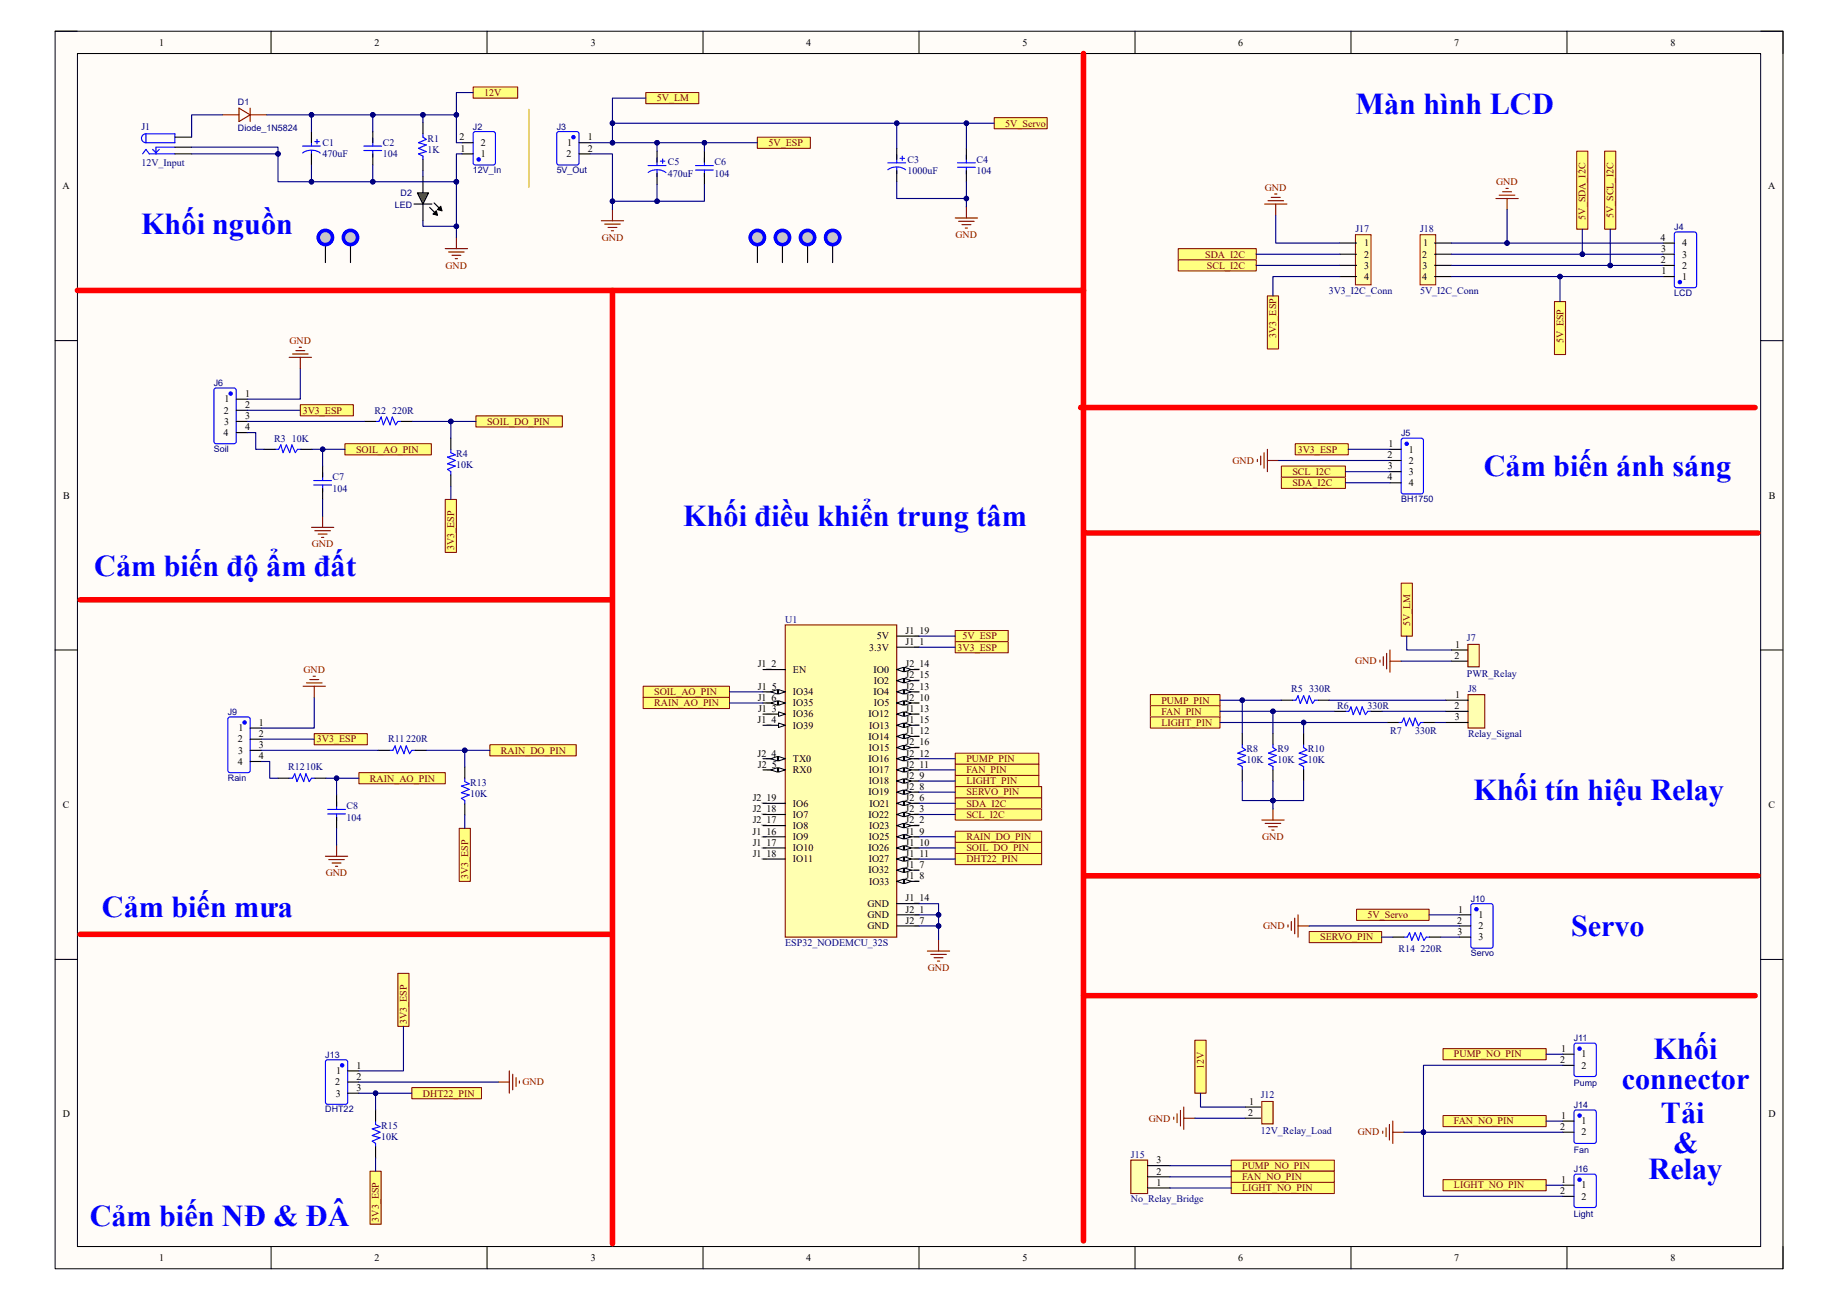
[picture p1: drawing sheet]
<svg xmlns="http://www.w3.org/2000/svg" width="420mm" height="297mm" viewBox="0 0 420 297" stroke-linecap="round" stroke-linejoin="round" font-family="sans-serif">
<defs><g id="words">
<g font-size="6.9" fill="#00f">
<text x="309.8" y="26">Màn hình LCD</text>
<text x="32.3" y="53.4">Khối nguồn</text>
<text x="339" y="108.8">Cảm biến ánh sáng</text>
<text x="156.1" y="120.3">Khối điều khiển trung tâm</text>
<text x="21.5" y="131.7">Cảm biến độ ẩm đất</text>
<text x="336.7" y="182.7">Khối tín hiệu Relay</text>
<text x="23.3" y="209.4">Cảm biến mưa</text>
<text x="359" y="213.9">Servo</text>
<text x="377.9" y="241.9">Khối</text>
<text x="370.6" y="248.9">connector</text>
<text x="379.5" y="256.5">Tải</text>
<text x="382.4" y="263.5">&amp;</text>
<text x="376.7" y="269.3">Relay</text>
<text x="20.5" y="280.1">Cảm biến NĐ &amp; ĐÂ</text>
</g>
<g font-size="2.3">
<text x="36.4" y="10.5">1</text>
<text x="85.6" y="10.5">2</text>
<text x="135" y="10.5">3</text>
<text x="184.2" y="10.5">4</text>
<text x="233.7" y="10.5">5</text>
<text x="283" y="10.5">6</text>
<text x="332.3" y="10.5">7</text>
<text x="381.7" y="10.5">8</text>
<text x="105" y="32.1">2</text>
<text x="105.2" y="34.6">1</text>
<text x="109.9" y="35.9">1</text>
<text x="109.9" y="33.4">2</text>
<text x="129.5" y="35.9">2</text>
<text x="129.6" y="33.4">1</text>
<text x="134.3" y="32.1">1</text>
<text x="134.3" y="34.6">2</text>
<text x="14.3" y="43.2">A</text>
<text x="404" y="43.2">A</text>
<text x="311.7" y="56.3">1</text>
<text x="311.7" y="58.8">2</text>
<text x="325" y="58.8">2</text>
<text x="325.2" y="56.3">1</text>
<text x="379.4" y="55">4</text>
<text x="379.6" y="57.6">3</text>
<text x="384.3" y="58.8">3</text>
<text x="384.3" y="56.3">4</text>
<text x="311.7" y="61.4">3</text>
<text x="311.7" y="63.9">4</text>
<text x="325" y="63.9">4</text>
<text x="325" y="61.4">3</text>
<text x="379.5" y="60.1">2</text>
<text x="379.6" y="62.7">1</text>
<text x="384.3" y="63.9">1</text>
<text x="384.3" y="61.4">2</text>
<text x="51.1" y="94.5">2</text>
<text x="51.3" y="91.9">1</text>
<text x="56" y="90.7">1</text>
<text x="56" y="93.2">2</text>
<text x="56" y="95.8">3</text>
<text x="51.1" y="99.6">4</text>
<text x="51.2" y="97">3</text>
<text x="56" y="98.3">4</text>
<text x="317.1" y="104.7">2</text>
<text x="317.2" y="107.2">3</text>
<text x="317.2" y="102.2">1</text>
<text x="321.9" y="103.4">1</text>
<text x="321.9" y="106">2</text>
<text x="14.4" y="113.9">B</text>
<text x="317" y="109.8">4</text>
<text x="321.9" y="108.5">3</text>
<text x="321.9" y="111">4</text>
<text x="404.2" y="113.9">B</text>
<text x="198.6" y="148.6">3.3V</text>
<text x="200.3" y="146.1">5V</text>
<text x="206.9" y="144.8">J1_19</text>
<text x="206.9" y="147.4">J1_1</text>
<text x="332.5" y="148">1</text>
<text x="173.1" y="152.4">J1_2</text>
<text x="181.2" y="153.7">EN</text>
<text x="199.6" y="153.7">IO0</text>
<text x="206.9" y="152.4">J2_14</text>
<text x="206.9" y="155">J2_15</text>
<text x="332.4" y="150.5">2</text>
<text x="173.1" y="160.1">J1_6</text>
<text x="173.2" y="157.6">J1_5</text>
<text x="181.2" y="158.8">IO34</text>
<text x="181.2" y="161.4">IO35</text>
<text x="199.6" y="158.8">IO4</text>
<text x="199.6" y="156.3">IO2</text>
<text x="199.7" y="161.4">IO5</text>
<text x="206.9" y="157.6">J2_13</text>
<text x="206.9" y="160.1">J2_10</text>
<text x="332.5" y="159.5">1</text>
<text x="54.5" y="167.1">1</text>
<text x="59.2" y="165.8">1</text>
<text x="173.1" y="165.2">J1_4</text>
<text x="173.2" y="162.6">J1_3</text>
<text x="181.2" y="163.9">IO36</text>
<text x="181.2" y="166.5">IO39</text>
<text x="198.5" y="163.9">IO12</text>
<text x="198.6" y="166.5">IO13</text>
<text x="206.9" y="162.6">J1_13</text>
<text x="206.9" y="165.2">J1_15</text>
<text x="206.9" y="167.7">J1_12</text>
<text x="332.4" y="162">2</text>
<text x="332.4" y="164.5">3</text>
<text x="54.3" y="169.6">2</text>
<text x="54.4" y="172.2">3</text>
<text x="59.2" y="168.4">2</text>
<text x="59.2" y="170.9">3</text>
<text x="59.2" y="173.5">4</text>
<text x="173.1" y="172.8">J2_4</text>
<text x="198.5" y="169">IO14</text>
<text x="198.5" y="171.5">IO15</text>
<text x="206.9" y="170.3">J2_16</text>
<text x="206.9" y="172.8">J2_12</text>
<text x="54.3" y="174.8">4</text>
<text x="173.2" y="175.4">J2_5</text>
<text x="181.2" y="174.1">TX0</text>
<text x="181.2" y="176.7">RX0</text>
<text x="198.5" y="174.1">IO16</text>
<text x="198.5" y="176.7">IO17</text>
<text x="198.5" y="179.2">IO18</text>
<text x="206.9" y="175.4">J2_11</text>
<text x="206.9" y="177.9">J2_9</text>
<text x="14.4" y="184.6">C</text>
<text x="172" y="183">J2_19</text>
<text x="172" y="185.5">J2_18</text>
<text x="181.2" y="184.3">IO6</text>
<text x="198.5" y="181.7">IO19</text>
<text x="198.7" y="184.3">IO21</text>
<text x="206.9" y="180.5">J2_8</text>
<text x="206.9" y="183">J2_6</text>
<text x="206.9" y="185.5">J2_3</text>
<text x="404.1" y="184.6">C</text>
<text x="172" y="190.7">J1_16</text>
<text x="172" y="188.1">J2_17</text>
<text x="181.2" y="186.8">IO7</text>
<text x="181.2" y="189.4">IO8</text>
<text x="181.2" y="191.9">IO9</text>
<text x="198.5" y="186.8">IO22</text>
<text x="198.5" y="191.9">IO25</text>
<text x="198.6" y="189.4">IO23</text>
<text x="206.9" y="188.1">J2_2</text>
<text x="206.9" y="190.7">J1_9</text>
<text x="172" y="193.2">J1_17</text>
<text x="172" y="195.7">J1_18</text>
<text x="181.2" y="194.5">IO10</text>
<text x="181.2" y="197">IO11</text>
<text x="198.5" y="194.5">IO26</text>
<text x="198.5" y="197">IO27</text>
<text x="206.9" y="193.2">J1_10</text>
<text x="206.9" y="195.7">J1_11</text>
<text x="198.5" y="199.6">IO32</text>
<text x="198.6" y="202.1">IO33</text>
<text x="206.9" y="198.3">J1_7</text>
<text x="206.9" y="200.8">J1_8</text>
<text x="198.2" y="207.2">GND</text>
<text x="198.2" y="209.8">GND</text>
<text x="206.9" y="206">J1_14</text>
<text x="206.9" y="208.5">J2_1</text>
<text x="333.2" y="208.5">1</text>
<text x="337.9" y="209.8">1</text>
<text x="198.2" y="212.3">GND</text>
<text x="206.9" y="211">J2_7</text>
<text x="333" y="211">2</text>
<text x="333.1" y="213.6">3</text>
<text x="337.9" y="212.3">2</text>
<text x="337.9" y="214.8">3</text>
<text x="76.8" y="245.4">1</text>
<text x="81.5" y="244.1">1</text>
<text x="356.5" y="242.9">2</text>
<text x="356.7" y="240.3">1</text>
<text x="361.4" y="241.6">1</text>
<text x="361.4" y="244.1">2</text>
<text x="76.6" y="248">2</text>
<text x="76.7" y="250.5">3</text>
<text x="81.5" y="246.7">2</text>
<text x="81.5" y="249.3">3</text>
<text x="14.4" y="255.3">D</text>
<text x="285.2" y="255">2</text>
<text x="285.4" y="252.4">1</text>
<text x="356.7" y="255.6">1</text>
<text x="361.4" y="256.9">1</text>
<text x="404.1" y="255.3">D</text>
<text x="356.5" y="258.1">2</text>
<text x="361.4" y="259.4">2</text>
<text x="264.2" y="268.4">2</text>
<text x="264.2" y="265.8">3</text>
<text x="264.2" y="270.9">1</text>
<text x="356.5" y="272.8">2</text>
<text x="356.7" y="270.3">1</text>
<text x="361.4" y="271.5">1</text>
<text x="361.4" y="274.1">2</text>
<text x="36.4" y="288.1">1</text>
<text x="85.6" y="288.1">2</text>
<text x="135" y="288.1">3</text>
<text x="184.2" y="288.1">4</text>
<text x="233.7" y="288.1">5</text>
<text x="283" y="288.1">6</text>
<text x="332.3" y="288.1">7</text>
<text x="381.7" y="288.1">8</text>
</g>
<g font-size="2.3" fill="#800000">
<text x="110.7" y="21.9">12V</text>
<text x="150.1" y="23.2">5V_LM</text>
<text x="229.7" y="28.9">5V_Servo</text>
<text x="175.6" y="33.4">5V_ESP</text>
<text x="289.1" y="43.6">GND</text>
<text x="341.9" y="42.3">GND</text>
<text x="362.3" y="50.2" transform="rotate(-90 362.3 50.2)">5V_SDA_I2C</text>
<text x="368.7" y="49.8" transform="rotate(-90 368.7 49.8)">5V_SCL_I2C</text>
<text x="137.5" y="55">GND</text>
<text x="218.4" y="54.4">GND</text>
<text x="275.4" y="58.8">SDA_I2C</text>
<text x="101.8" y="61.4">GND</text>
<text x="275.8" y="61.4">SCL_I2C</text>
<text x="291.6" y="77.2" transform="rotate(-90 291.6 77.2)">3V3_ESP</text>
<text x="66.2" y="78.6">GND</text>
<text x="357.2" y="78.4" transform="rotate(-90 357.2 78.4)">5V_ESP</text>
<text x="69.2" y="94.5">3V3_ESP</text>
<text x="111.3" y="97">SOIL_DO_PIN</text>
<text x="81.4" y="103.4">SOIL_AO_PIN</text>
<text x="281.6" y="106">GND</text>
<text x="296.5" y="103.4">3V3_ESP</text>
<text x="295.3" y="111">SDA_I2C</text>
<text x="295.3" y="108.5">SCL_I2C</text>
<text x="71.2" y="125.1">GND</text>
<text x="103.8" y="125.6" transform="rotate(-90 103.8 125.6)">3V3_ESP</text>
<text x="322.2" y="143.1" transform="rotate(-90 322.2 143.1)">5V_LM</text>
<text x="218.8" y="148.6">3V3_ESP</text>
<text x="220" y="146.1">5V_ESP</text>
<text x="69.3" y="153.7">GND</text>
<text x="309.7" y="151.8">GND</text>
<text x="149.5" y="158.8">SOIL_AO_PIN</text>
<text x="149.5" y="161.4">RAIN_AO_PIN</text>
<text x="265.4" y="160.7">PUMP_PIN</text>
<text x="265.4" y="163.3">FAN_PIN</text>
<text x="265.4" y="165.8">LIGHT_PIN</text>
<text x="72.4" y="169.6">3V3_ESP</text>
<text x="114.5" y="172.2">RAIN_DO_PIN</text>
<text x="84.5" y="178.6">RAIN_AO_PIN</text>
<text x="220.8" y="174.1">PUMP_PIN</text>
<text x="220.8" y="176.7">FAN_PIN</text>
<text x="220.8" y="179.2">LIGHT_PIN</text>
<text x="220.8" y="184.3">SDA_I2C</text>
<text x="220.8" y="181.7">SERVO_PIN</text>
<text x="220.8" y="191.9">RAIN_DO_PIN</text>
<text x="220.8" y="186.8">SCL_I2C</text>
<text x="288.4" y="191.9">GND</text>
<text x="220.8" y="197">DHT22_PIN</text>
<text x="220.8" y="194.5">SOIL_DO_PIN</text>
<text x="74.4" y="200.2">GND</text>
<text x="107" y="200.8" transform="rotate(-90 107 200.8)">3V3_ESP</text>
<text x="312.5" y="209.8">5V_Servo</text>
<text x="288.6" y="212.3">GND</text>
<text x="301.7" y="214.8">SERVO_PIN</text>
<text x="212" y="221.9">GND</text>
<text x="93" y="233.9" transform="rotate(-90 93 233.9)">3V3_ESP</text>
<text x="275.1" y="244.1" transform="rotate(-90 275.1 244.1)">12V</text>
<text x="332.2" y="241.6">PUMP_NO_PIN</text>
<text x="96.6" y="250.5">DHT22_PIN</text>
<text x="119.4" y="248">GND</text>
<text x="262.5" y="256.2">GND</text>
<text x="332.2" y="256.9">FAN_NO_PIN</text>
<text x="310.3" y="259.4">GND</text>
<text x="283.8" y="267.1">PUMP_NO_PIN</text>
<text x="283.8" y="269.6">FAN_NO_PIN</text>
<text x="283.8" y="272.2">LIGHT_NO_PIN</text>
<text x="332.2" y="271.5">LIGHT_NO_PIN</text>
<text x="86.6" y="279.1" transform="rotate(-90 86.6 279.1)">3V3_ESP</text>
</g>
<g font-size="2.3" fill="#000080">
<text x="32.3" y="29.8">J1</text>
<text x="73.7" y="33.4">C1</text>
<text x="73.7" y="35.9">470uF</text>
<text x="87.5" y="33.4">C2</text>
<text x="87.5" y="35.9">104</text>
<text x="97.7" y="32.3">R1</text>
<text x="97.7" y="34.9">1K</text>
<text x="32.3" y="37.9">12V_Input</text>
<text x="152.6" y="37.8">C5</text>
<text x="152.6" y="40.4">470uF</text>
<text x="163.2" y="37.8">C6</text>
<text x="163.2" y="40.4">104</text>
<text x="207.4" y="37.2">C3</text>
<text x="207.4" y="39.8">1000uF</text>
<text x="223.1" y="37.2">C4</text>
<text x="223.1" y="39.8">104</text>
<text x="309.7" y="53.1">J17</text>
<text x="324.5" y="53.1">J18</text>
<text x="303.6" y="67.1">3V3_I2C_Conn</text>
<text x="324.5" y="67.1">5V_I2C_Conn</text>
<text x="85.6" y="94.5">R2 220R</text>
<text x="62.6" y="100.9">R3 10K</text>
<text x="104.3" y="104.4">R4</text>
<text x="104.3" y="107">10K</text>
<text x="76" y="109.8">C7</text>
<text x="76" y="112.3">104</text>
<text x="179.4" y="142.2">U1</text>
<text x="335.2" y="146.5">J7</text>
<text x="335.2" y="154.6">PWR_Relay</text>
<text x="295.1" y="158.2">R5 330R</text>
<text x="335.4" y="158.2">J8</text>
<text x="305.5" y="162">R6</text>
<text x="312.5" y="162">330R</text>
<text x="317.6" y="167.7">R7</text>
<text x="323.3" y="167.7">330R</text>
<text x="88.7" y="169.6">R11220R</text>
<text x="284.9" y="171.8">R8</text>
<text x="291.9" y="171.8">R9</text>
<text x="298.9" y="171.8">R10</text>
<text x="335.4" y="168.4">Relay_Signal</text>
<text x="65.8" y="176">R1210K</text>
<text x="107.4" y="179.6">R13</text>
<text x="284.9" y="174.4">10K</text>
<text x="291.9" y="174.4">10K</text>
<text x="298.9" y="174.4">10K</text>
<text x="79.2" y="184.9">C8</text>
<text x="107.4" y="182.1">10K</text>
<text x="79.2" y="187.5">104</text>
<text x="179.4" y="216.1">ESP32_NODEMCU_32S</text>
<text x="319.5" y="217.4">R14 220R</text>
<text x="288.1" y="250.9">J12</text>
<text x="87.1" y="257.9">R15</text>
<text x="87.1" y="260.4">10K</text>
<text x="288.1" y="259">12V_Relay_Load</text>
<text x="258.4" y="264.5">J15</text>
<text x="258.4" y="274.7">No_Relay_Bridge</text>
</g>
<g font-size="2" fill="#000080">
<text x="54.4" y="24">D1</text>
<text x="54.4" y="29.8">Diode_1N5824</text>
<text x="108.1" y="29.6">J2</text>
<text x="127.2" y="29.6">J3</text>
<text x="108.1" y="39.5">12V_In</text>
<text x="127.2" y="39.5">5V_Out</text>
<text x="90.3" y="47.5">LED</text>
<text x="91.5" y="44.9">D2</text>
<text x="382.6" y="52.5">J4</text>
<text x="382.6" y="67.6">LCD</text>
<text x="48.9" y="88.2">J6</text>
<text x="320.2" y="99.7">J5</text>
<text x="48.9" y="103.2">Soil</text>
<text x="320.2" y="114.7">BH1750</text>
<text x="52.1" y="163.3">J9</text>
<text x="52.1" y="178.4">Rain</text>
<text x="336.1" y="206">J10</text>
<text x="336.1" y="218.5">Servo</text>
<text x="359.6" y="237.8">J11</text>
<text x="74.3" y="241.7">J13</text>
<text x="359.6" y="248">Pump</text>
<text x="74.3" y="254.1">DHT22</text>
<text x="359.6" y="253.1">J14</text>
<text x="359.6" y="263.3">Fan</text>
<text x="359.6" y="267.8">J16</text>
<text x="359.6" y="278">Light</text>
</g>
</g></defs>
<path d="M12.6 7.1h394.8v282.8h-394.8z" fill-rule="evenodd" fill="#fffcf8"/>
<path d="M12.6 7.1h394.8v282.8h-394.8z" fill="none" stroke="#000" stroke-width=".23"/>
<path d="M17.7 12.2h384.6v272.6h-384.6z" fill-rule="evenodd" fill="#fffcf8"/>
<g fill="none" stroke="#000" stroke-width=".23">
<path d="M12.6 7.1h5.1M17.7 12.2h384.6v272.6h-384.6zM61.9 7.1v5.1M111.3 7.1v5.1M160.6 7.1v5.1M210 7.1v5.1M259.4 7.1v5.1M308.7 7.1v5.1M358.1 7.1v5.1M402.3 7.1h5.1v5.1M12.6 77.8h5.1M402.3 77.8h5.1"/>
<path d="M12.6 148.5h5.1M402.3 148.5h5.1M12.6 219.2h5.1M402.3 219.2h5.1M61.9 284.8v5.1M111.3 284.8v5.1M160.6 284.8v5.1M210 284.8v5.1M259.4 284.8v5.1M308.7 284.8v5.1M358.1 284.8v5.1M407.4 284.8v5.1"/>
</g>
<path d="M179.4 142.8h25.5v71.3h-25.5z" fill-rule="evenodd" fill="#ffffb0"/>
<path d="M179.4 142.8h25.5v71.3h-25.5z" fill="none" stroke="#800000" stroke-width=".25"/>
<path d="M174.3 153h5.1M174.3 158.1h5.1" fill="none" stroke="#000" stroke-width=".25"/>
<path d="M177.9 157.6l1.5 .5-1.5 .5z" fill="#f8fcff"/>
<path d="M177.9 157.6l1.5 .5-1.5 .5z" fill="none" stroke="#000" stroke-width=".23"/>
<path d="M176.1 158.1l1.6-.5v1z" fill="#f8fcff"/>
<path d="M176.1 158.1l1.6-.5v1z" fill="none" stroke="#000" stroke-width=".23"/>
<path d="M174.3 160.6h5.1" fill="none" stroke="#000" stroke-width=".25"/>
<path d="M177.9 160.1l1.5 .5-1.5 .5z" fill="#f8fcff"/>
<path d="M177.9 160.1l1.5 .5-1.5 .5z" fill="none" stroke="#000" stroke-width=".23"/>
<path d="M176.1 160.6l1.6-.5v1z" fill="#f8fcff"/>
<path d="M176.1 160.6l1.6-.5v1z" fill="none" stroke="#000" stroke-width=".23"/>
<path d="M174.3 163.2h5.1" fill="none" stroke="#000" stroke-width=".25"/>
<path d="M177.9 162.6l1.5 .6-1.5 .5z" fill="#f8fcff"/>
<path d="M177.9 162.6l1.5 .6-1.5 .5z" fill="none" stroke="#000" stroke-width=".23"/>
<path d="M174.3 165.7h5.1" fill="none" stroke="#000" stroke-width=".25"/>
<path d="M177.9 165.2l1.5 .5-1.5 .5z" fill="#f8fcff"/>
<path d="M177.9 165.2l1.5 .5-1.5 .5z" fill="none" stroke="#000" stroke-width=".23"/>
<path d="M174.3 173.3h5.1" fill="none" stroke="#000" stroke-width=".25"/>
<path d="M177.9 172.8l1.5 .5-1.5 .6z" fill="#f8fcff"/>
<path d="M177.9 172.8l1.5 .5-1.5 .6z" fill="none" stroke="#000" stroke-width=".23"/>
<path d="M176.1 173.3l1.6-.5v1.1z" fill="#f8fcff"/>
<path d="M176.1 173.3l1.6-.5v1.1z" fill="none" stroke="#000" stroke-width=".23"/>
<path d="M174.3 175.9h5.1" fill="none" stroke="#000" stroke-width=".25"/>
<path d="M177.9 175.4l1.5 .5-1.5 .5z" fill="#f8fcff"/>
<path d="M177.9 175.4l1.5 .5-1.5 .5z" fill="none" stroke="#000" stroke-width=".23"/>
<path d="M176.1 175.9l1.6-.5v1z" fill="#f8fcff"/>
<path d="M176.1 175.9l1.6-.5v1z" fill="none" stroke="#000" stroke-width=".23"/>
<path d="M204.9 145.3h5.1M204.9 147.9h5.1M204.9 153h5.1M174.3 183.5h5.1M174.3 186.1h5.1M174.3 188.6h5.1M174.3 191.2h5.1M174.3 193.7h5.1M174.3 196.3h5.1" fill="none" stroke="#000" stroke-width=".25"/>
<path d="M204.9 153l1.5-.5v1z" fill="#f8fcff"/>
<path d="M204.9 153l1.5-.5v1z" fill="none" stroke="#000" stroke-width=".23"/>
<path d="M206.7 152.5l1.5 .5-1.5 .5z" fill="#f8fcff"/>
<path d="M206.7 152.5l1.5 .5-1.5 .5z" fill="none" stroke="#000" stroke-width=".23"/>
<path d="M204.9 155.5h5.1" fill="none" stroke="#000" stroke-width=".25"/>
<path d="M204.9 155.5l1.5-.5v1z" fill="#f8fcff"/>
<path d="M204.9 155.5l1.5-.5v1z" fill="none" stroke="#000" stroke-width=".23"/>
<path d="M206.7 155l1.5 .5-1.5 .5z" fill="#f8fcff"/>
<path d="M206.7 155l1.5 .5-1.5 .5z" fill="none" stroke="#000" stroke-width=".23"/>
<path d="M204.9 158.1h5.1" fill="none" stroke="#000" stroke-width=".25"/>
<path d="M204.9 158.1l1.5-.5v1z" fill="#f8fcff"/>
<path d="M204.9 158.1l1.5-.5v1z" fill="none" stroke="#000" stroke-width=".23"/>
<path d="M206.7 157.6l1.5 .5-1.5 .5z" fill="#f8fcff"/>
<path d="M206.7 157.6l1.5 .5-1.5 .5z" fill="none" stroke="#000" stroke-width=".23"/>
<path d="M204.9 160.6h5.1" fill="none" stroke="#000" stroke-width=".25"/>
<path d="M204.9 160.6l1.5-.5v1z" fill="#f8fcff"/>
<path d="M204.9 160.6l1.5-.5v1z" fill="none" stroke="#000" stroke-width=".23"/>
<path d="M206.7 160.1l1.5 .5-1.5 .5z" fill="#f8fcff"/>
<path d="M206.7 160.1l1.5 .5-1.5 .5z" fill="none" stroke="#000" stroke-width=".23"/>
<path d="M204.9 163.2h5.1" fill="none" stroke="#000" stroke-width=".25"/>
<path d="M204.9 163.2l1.5-.6v1.1z" fill="#f8fcff"/>
<path d="M204.9 163.2l1.5-.6v1.1z" fill="none" stroke="#000" stroke-width=".23"/>
<path d="M206.7 162.6l1.5 .6-1.5 .5z" fill="#f8fcff"/>
<path d="M206.7 162.6l1.5 .6-1.5 .5z" fill="none" stroke="#000" stroke-width=".23"/>
<path d="M204.9 165.7h5.1" fill="none" stroke="#000" stroke-width=".25"/>
<path d="M204.9 165.7l1.5-.5v1z" fill="#f8fcff"/>
<path d="M204.9 165.7l1.5-.5v1z" fill="none" stroke="#000" stroke-width=".23"/>
<path d="M206.7 165.2l1.5 .5-1.5 .5z" fill="#f8fcff"/>
<path d="M206.7 165.2l1.5 .5-1.5 .5z" fill="none" stroke="#000" stroke-width=".23"/>
<path d="M204.9 168.3h5.1" fill="none" stroke="#000" stroke-width=".25"/>
<path d="M204.9 168.3l1.5-.6v1.1z" fill="#f8fcff"/>
<path d="M204.9 168.3l1.5-.6v1.1z" fill="none" stroke="#000" stroke-width=".23"/>
<path d="M206.7 167.7l1.5 .6-1.5 .5z" fill="#f8fcff"/>
<path d="M206.7 167.7l1.5 .6-1.5 .5z" fill="none" stroke="#000" stroke-width=".23"/>
<path d="M204.9 170.8h5.1" fill="none" stroke="#000" stroke-width=".25"/>
<path d="M204.9 170.8l1.5-.5v1z" fill="#f8fcff"/>
<path d="M204.9 170.8l1.5-.5v1z" fill="none" stroke="#000" stroke-width=".23"/>
<path d="M206.7 170.3l1.5 .5-1.5 .5z" fill="#f8fcff"/>
<path d="M206.7 170.3l1.5 .5-1.5 .5z" fill="none" stroke="#000" stroke-width=".23"/>
<path d="M204.9 173.3h5.1" fill="none" stroke="#000" stroke-width=".25"/>
<path d="M204.9 173.3l1.5-.5v1.1z" fill="#f8fcff"/>
<path d="M204.9 173.3l1.5-.5v1.1z" fill="none" stroke="#000" stroke-width=".23"/>
<path d="M206.7 172.8l1.5 .5-1.5 .6z" fill="#f8fcff"/>
<path d="M206.7 172.8l1.5 .5-1.5 .6z" fill="none" stroke="#000" stroke-width=".23"/>
<path d="M204.9 175.9h5.1" fill="none" stroke="#000" stroke-width=".25"/>
<path d="M204.9 175.9l1.5-.5v1z" fill="#f8fcff"/>
<path d="M204.9 175.9l1.5-.5v1z" fill="none" stroke="#000" stroke-width=".23"/>
<path d="M206.7 175.4l1.5 .5-1.5 .5z" fill="#f8fcff"/>
<path d="M206.7 175.4l1.5 .5-1.5 .5z" fill="none" stroke="#000" stroke-width=".23"/>
<path d="M204.9 178.4h5.1" fill="none" stroke="#000" stroke-width=".25"/>
<path d="M204.9 178.4l1.5-.5v1.1z" fill="#f8fcff"/>
<path d="M204.9 178.4l1.5-.5v1.1z" fill="none" stroke="#000" stroke-width=".23"/>
<path d="M206.7 177.9l1.5 .5-1.5 .6z" fill="#f8fcff"/>
<path d="M206.7 177.9l1.5 .5-1.5 .6z" fill="none" stroke="#000" stroke-width=".23"/>
<path d="M204.9 181h5.1" fill="none" stroke="#000" stroke-width=".25"/>
<path d="M204.9 181l1.5-.5v1z" fill="#f8fcff"/>
<path d="M204.9 181l1.5-.5v1z" fill="none" stroke="#000" stroke-width=".23"/>
<path d="M206.7 180.5l1.5 .5-1.5 .5z" fill="#f8fcff"/>
<path d="M206.7 180.5l1.5 .5-1.5 .5z" fill="none" stroke="#000" stroke-width=".23"/>
<path d="M204.9 183.5h5.1" fill="none" stroke="#000" stroke-width=".25"/>
<path d="M204.9 183.5l1.5-.5v1z" fill="#f8fcff"/>
<path d="M204.9 183.5l1.5-.5v1z" fill="none" stroke="#000" stroke-width=".23"/>
<path d="M206.7 183l1.5 .5-1.5 .5z" fill="#f8fcff"/>
<path d="M206.7 183l1.5 .5-1.5 .5z" fill="none" stroke="#000" stroke-width=".23"/>
<path d="M204.9 186.1h5.1" fill="none" stroke="#000" stroke-width=".25"/>
<path d="M204.9 186.1l1.5-.5v1z" fill="#f8fcff"/>
<path d="M204.9 186.1l1.5-.5v1z" fill="none" stroke="#000" stroke-width=".23"/>
<path d="M206.7 185.6l1.5 .5-1.5 .5z" fill="#f8fcff"/>
<path d="M206.7 185.6l1.5 .5-1.5 .5z" fill="none" stroke="#000" stroke-width=".23"/>
<path d="M204.9 188.6h5.1" fill="none" stroke="#000" stroke-width=".25"/>
<path d="M204.9 188.6l1.5-.5v1z" fill="#f8fcff"/>
<path d="M204.9 188.6l1.5-.5v1z" fill="none" stroke="#000" stroke-width=".23"/>
<path d="M206.7 188.1l1.5 .5-1.5 .5z" fill="#f8fcff"/>
<path d="M206.7 188.1l1.5 .5-1.5 .5z" fill="none" stroke="#000" stroke-width=".23"/>
<path d="M204.9 191.2h5.1" fill="none" stroke="#000" stroke-width=".25"/>
<path d="M204.9 191.2l1.5-.5v1z" fill="#f8fcff"/>
<path d="M204.9 191.2l1.5-.5v1z" fill="none" stroke="#000" stroke-width=".23"/>
<path d="M206.7 190.7l1.5 .5-1.5 .5z" fill="#f8fcff"/>
<path d="M206.7 190.7l1.5 .5-1.5 .5z" fill="none" stroke="#000" stroke-width=".23"/>
<path d="M204.9 193.7h5.1" fill="none" stroke="#000" stroke-width=".25"/>
<path d="M204.9 193.7l1.5-.5v1z" fill="#f8fcff"/>
<path d="M204.9 193.7l1.5-.5v1z" fill="none" stroke="#000" stroke-width=".23"/>
<path d="M206.7 193.2l1.5 .5-1.5 .5z" fill="#f8fcff"/>
<path d="M206.7 193.2l1.5 .5-1.5 .5z" fill="none" stroke="#000" stroke-width=".23"/>
<path d="M204.9 196.3h5.1" fill="none" stroke="#000" stroke-width=".25"/>
<path d="M204.9 196.3l1.5-.5v1z" fill="#f8fcff"/>
<path d="M204.9 196.3l1.5-.5v1z" fill="none" stroke="#000" stroke-width=".23"/>
<path d="M206.7 195.8l1.5 .5-1.5 .5z" fill="#f8fcff"/>
<path d="M206.7 195.8l1.5 .5-1.5 .5z" fill="none" stroke="#000" stroke-width=".23"/>
<path d="M204.9 198.8h5.1" fill="none" stroke="#000" stroke-width=".25"/>
<path d="M204.9 198.8l1.5-.5v1z" fill="#f8fcff"/>
<path d="M204.9 198.8l1.5-.5v1z" fill="none" stroke="#000" stroke-width=".23"/>
<path d="M206.7 198.3l1.5 .5-1.5 .5z" fill="#f8fcff"/>
<path d="M206.7 198.3l1.5 .5-1.5 .5z" fill="none" stroke="#000" stroke-width=".23"/>
<path d="M204.9 201.4h5.1" fill="none" stroke="#000" stroke-width=".25"/>
<path d="M204.9 201.4l1.5-.5v1z" fill="#f8fcff"/>
<path d="M204.9 201.4l1.5-.5v1z" fill="none" stroke="#000" stroke-width=".23"/>
<path d="M206.7 200.9l1.5 .5-1.5 .5z" fill="#f8fcff"/>
<path d="M206.7 200.9l1.5 .5-1.5 .5z" fill="none" stroke="#000" stroke-width=".23"/>
<g fill="none" stroke="#000" stroke-width=".25">
<path d="M40 31.3h3.8M40 33.6h3.8M40 35.2h3.8M85.2 30.1v2.5M85.2 35.2v2.5M94.6 46.6h4.1M96.6 40.2v3.9M96.6 46.6v3.8M99.2 46.4l1.8 1.7M204.9 206.5h5.1M204.9 209h5.1M204.9 211.6h5.1"/>
<path d="M85.8 253.6v2.5M85.8 262v2.5"/>
</g>
<path d="M32.6 35.2l.7-1.1 .8 1.1h5.9M33.3 30.6a1.02 1.02 0 0 0-1 1 1.02 1.02 0 0 0 1 1M33.3 30.6h6.7v2h-6.7zM34.9 34.1l.7 .8M36.4 34.1l-.8 .8M40 33.6h-4.4v1.3M83.1 33.4h4.1M83.1 34.4h4.1M85.2 31.6v1.8M85.2 34.4v1.5M85.8 256.1v.8l1 .5-1.7 .5 1.7 .8-1.7 .7 1.7 .5-1.7 .8 .7 .5v.8" fill="none" stroke="#00f" stroke-width=".25"/>
<path d="M95.4 44.1h2.5l-1.3 2.5z" fill="#0f0"/>
<path d="M96.6 28v2.6M96.6 36.4v2.6M95.4 44.1h2.5l-1.3 2.5zM98.2 47.4l1.8 1.8M98.9 48.9l.8-.8 .3 1.1zM100 47.9l.7-.8 .3 1z" fill="none" stroke="#000" stroke-width=".25"/>
<path d="M98.9 48.9l.8-.8 .3 1.1zM100 47.9l.7-.8 .3 1z" fill="#000"/>
<path d="M96.6 30.6v.7l.8 .5-1.8 .8 1.8 .5-1.8 .8 1.8 .7-1.8 .6 1 .5v.7" fill="none" stroke="#00f" stroke-width=".25"/>
<path d="M101.7 56.8h5.1M102.5 57.6h3.6M103.3 58.3h2M104 59.1h.5M104.3 54.3v2.5" fill="none" stroke="#800000" stroke-width=".25"/>
<path d="M147.6 21.1h12.1v2.6h-12.1z" fill-rule="evenodd" fill="#ffff80"/>
<path d="M147.6 21.1h12.1v2.6h-12.1z" fill="none" stroke="#800000" stroke-width=".23"/>
<path d="M137.4 50.4h5.1M138.2 51.2h3.5M138.9 52h2.1M139.7 52.7h.5M139.9 47.9v2.5" fill="none" stroke="#800000" stroke-width=".25"/>
<path d="M120.8 25v17.8" fill="none" stroke="#f90" stroke-width=".25"/>
<path d="M108.1 19.9h10.2v2.5h-10.2z" fill-rule="evenodd" fill="#ffff80"/>
<path d="M108.1 19.9h10.2v2.5h-10.2z" fill="none" stroke="#800000" stroke-width=".23"/>
<path d="M127.3 30.3l.4-.2h4.1l.4 .2 .1 6.9-.2 .4-4.4 .1-.4-.2z" fill="none" stroke="#00f" stroke-width=".25"/>
<circle cx="131" cy="31.3" r=".38" fill="#00f"/>
<g fill="none" stroke="#00f" stroke-width=".25">
<path d="M49.1 88.7l4.4-.1 .4 .3 .1 12-.3 .4-4.3 .1-.4-.3-.1-11.9z"/>
<circle cx="131" cy="31.3" r=".38"/>
</g>
<path d="M132.3 32.6h2.6M132.3 35.2h2.6" fill="none" stroke="#000" stroke-width=".25"/>
<circle cx="52.7" cy="89.9" r=".38" fill="#00f"/>
<g fill="none" stroke="#00f" stroke-width=".25">
<path d="M74.4 242.4l.5-.3h4l.5 .3v9.4l-.2 .4-4.3 .1-.5-.2z"/>
<circle cx="52.7" cy="89.9" r=".38"/>
</g>
<path d="M54 91.2h2.5M54 93.7h2.5M54 96.3h2.5M54 98.8h2.5" fill="none" stroke="#000" stroke-width=".25"/>
<circle cx="78.2" cy="243.4" r=".38" fill="#00f"/>
<g fill="none" stroke="#00f" stroke-width=".25">
<path d="M336.2 206.7l.4-.2h4.1l.4 .2 .1 9.4-.3 .5h-4.3l-.4-.2z"/>
<circle cx="78.2" cy="243.4" r=".38"/>
</g>
<path d="M79.4 244.7h2.6M79.4 247.2h2.6M79.4 249.8h2.6" fill="none" stroke="#000" stroke-width=".25"/>
<circle cx="337.4" cy="207.7" r=".38" fill="#00f"/>
<g fill="none" stroke="#00f" stroke-width=".25">
<path d="M320.4 100.2l4.3-.1 .5 .3 .1 11.9-.3 .5-4.3 .1-.5-.3v-12z"/>
<circle cx="337.4" cy="207.7" r=".38"/>
</g>
<path d="M333.5 209h2.6M333.5 211.6h2.6M333.5 214.1h2.6" fill="none" stroke="#000" stroke-width=".25"/>
<circle cx="321.4" cy="101.4" r=".38" fill="#00f"/>
<g fill="none" stroke="#00f" stroke-width=".25">
<path d="M359.9 238.4l4.3-.1 .5 .3 .1 6.8-.3 .5-4.3 .1-.5-.3v-6.9z"/>
<circle cx="321.4" cy="101.4" r=".38"/>
</g>
<path d="M317.6 102.7h2.6M317.6 105.2h2.6M317.6 107.8h2.6M317.6 110.3h2.6" fill="none" stroke="#000" stroke-width=".25"/>
<circle cx="360.9" cy="239.6" r=".38" fill="#00f"/>
<g fill="none" stroke="#00f" stroke-width=".25">
<path d="M359.9 253.7l4.3-.1 .5 .2 .1 6.9-.3 .5h-4.3l-.5-.2v-6.9z"/>
<circle cx="360.9" cy="239.6" r=".38"/>
</g>
<path d="M357.1 240.9h2.6M357.1 243.4h2.6" fill="none" stroke="#000" stroke-width=".25"/>
<circle cx="360.9" cy="254.9" r=".38" fill="#00f"/>
<g fill="none" stroke="#00f" stroke-width=".25">
<path d="M359.7 268.5l.5-.3h4l.5 .3 .1 6.9-.3 .4-4.3 .1-.5-.3z"/>
<circle cx="360.9" cy="254.9" r=".38"/>
</g>
<path d="M357.1 256.1h2.6M357.1 258.7h2.6" fill="none" stroke="#000" stroke-width=".25"/>
<circle cx="360.9" cy="269.5" r=".38" fill="#00f"/>
<g fill="none" stroke="#00f" stroke-width=".25">
<path d="M69.1 33.4h4.1M69.1 35a3.4 3.4 0 0 1 4.1 0M71.2 31.6v1.8M71.2 34.4v1.5M71.9 32.4h1.1M72.4 31.8v1.1M148.1 37.8h4.1M148.1 39.4a3.4 3.4 0 0 1 4.1 0M150.1 36v1.8M150.1 38.9v1.5M150.9 36.8h1M151.4 36.3v1"/>
<path d="M158.9 37.8h4.1M158.9 38.9h4.1M161 36v1.8M161 38.9v1.5"/>
<circle cx="360.9" cy="269.5" r=".38"/>
</g>
<path d="M71.2 30.1v2.5M71.2 35.2v2.5M150.1 34.5v2.6M150.1 39.6v2.6M161 34.5v2.6M161 39.6v2.6M357.1 270.8h2.6M357.1 273.3h2.6" fill="none" stroke="#000" stroke-width=".25"/>
<path d="M50.8 26.2h3.8M54.6 24.7l2.6 1.5-2.6 1.6zM57.2 26.2h3.8M57.2 24.7v3.1" fill="none" stroke="#800" stroke-width=".25"/>
<path d="M173 31.3h12.2v2.6h-12.2z" fill-rule="evenodd" fill="#ffff80"/>
<path d="M173 31.3h12.2v2.6h-12.2z" fill="none" stroke="#800000" stroke-width=".23"/>
<path d="M218.3 144h12.1v2.6h-12.1z" fill-rule="evenodd" fill="#ffff80"/>
<path d="M218.3 144h12.1v2.6h-12.1z" fill="none" stroke="#800000" stroke-width=".23"/>
<path d="M202.9 38.8a3.4 3.4 0 0 1 4 0M202.9 37.2h4M204.9 35.4v1.8M204.9 38.2v1.5M205.7 36.2h1M206.2 35.7v1M218.8 37.2h4.1M218.8 38.2h4.1M220.8 35.4v1.8M220.8 38.2v1.5" fill="none" stroke="#00f" stroke-width=".25"/>
<path d="M204.9 33.9v2.5M204.9 39v2.5M220.8 33.9v2.5M220.8 39v2.5" fill="none" stroke="#000" stroke-width=".25"/>
<path d="M218.3 49.8h5.1M219 50.6h3.6M219.8 51.3h2M220.6 52.1h.5M220.8 47.3v2.5" fill="none" stroke="#800000" stroke-width=".25"/>
<path d="M227.2 26.9h12.1v2.5h-12.1z" fill-rule="evenodd" fill="#ffff80"/>
<path d="M227.2 26.9h12.1v2.5h-12.1z" fill="none" stroke="#800000" stroke-width=".23"/>
<path d="M218.3 146.6h12.1v2.6h-12.1z" fill-rule="evenodd" fill="#ffff80"/>
<path d="M218.3 146.6h12.1v2.6h-12.1z" fill="none" stroke="#800000" stroke-width=".23"/>
<path d="M211.9 217.3h5.1M212.7 218h3.5M213.4 218.8h2.1M214.2 219.6h.5M214.5 214.7v2.6" fill="none" stroke="#800000" stroke-width=".25"/>
<path d="M90.9 222.4h2.6v12.1h-2.6z" fill-rule="evenodd" fill="#ffff80"/>
<path d="M90.9 222.4h2.6v12.1h-2.6z" fill="none" stroke="#800000" stroke-width=".23"/>
<path d="M113.8 247.2h2.6M116.4 244.7v5.1M117.2 245.4v3.6M117.9 246.2v2M118.7 247v.5" fill="none" stroke="#800000" stroke-width=".25"/>
<path d="M84.6 267.6h2.5v12.1h-2.5z" fill-rule="evenodd" fill="#ffff80"/>
<path d="M84.6 267.6h2.5v12.1h-2.5z" fill="none" stroke="#800000" stroke-width=".23"/>
<path d="M218.3 195h19.7v2.5h-19.7z" fill-rule="evenodd" fill="#ffff80"/>
<path d="M218.3 195h19.7v2.5h-19.7z" fill="none" stroke="#800000" stroke-width=".23"/>
<path d="M94.1 248.5h15.9v2.5h-15.9z" fill-rule="evenodd" fill="#ffff80"/>
<path d="M94.1 248.5h15.9v2.5h-15.9z" fill="none" stroke="#800000" stroke-width=".23"/>
<path d="M218.3 192.4h19.7v2.6h-19.7z" fill-rule="evenodd" fill="#ffff80"/>
<path d="M218.3 192.4h19.7v2.6h-19.7z" fill="none" stroke="#800000" stroke-width=".23"/>
<path d="M147 156.8h19.7v2.5h-19.7z" fill-rule="evenodd" fill="#ffff80"/>
<path d="M147 156.8h19.7v2.5h-19.7z" fill="none" stroke="#800000" stroke-width=".23"/>
<path d="M218.3 189.9h19.7v2.5h-19.7z" fill-rule="evenodd" fill="#ffff80"/>
<path d="M218.3 189.9h19.7v2.5h-19.7z" fill="none" stroke="#800000" stroke-width=".23"/>
<path d="M147 159.3h19.7v2.6h-19.7z" fill-rule="evenodd" fill="#ffff80"/>
<path d="M147 159.3h19.7v2.6h-19.7z" fill="none" stroke="#800000" stroke-width=".23"/>
<path d="M108.7 95h19.8v2.6h-19.8z" fill-rule="evenodd" fill="#ffff80"/>
<path d="M108.7 95h19.8v2.6h-19.8z" fill="none" stroke="#800000" stroke-width=".23"/>
<path d="M103 102.7v.7l1 .5-1.7 .5 1.7 .8-1.7 .8 1.7 .5-1.7 .7 .7 .6v.7" fill="none" stroke="#00f" stroke-width=".25"/>
<path d="M103 100.1v2.6M103 108.5v2.6" fill="none" stroke="#000" stroke-width=".25"/>
<path d="M101.7 114.1h2.6v12.1h-2.6z" fill-rule="evenodd" fill="#ffff80"/>
<path d="M101.7 114.1h2.6v12.1h-2.6z" fill="none" stroke="#800000" stroke-width=".23"/>
<path d="M85.8 96.3h.8l.5-1 .5 1.8 .8-1.8 .7 1.8 .5-1.8 .8 1.8 .5-.8h.8M62.9 102.7h.8l.5-1.1 .5 1.8 .7-1.8 .8 1.8 .5-1.8 .8 1.8 .5-.7h.8" fill="none" stroke="#00f" stroke-width=".25"/>
<path d="M83.3 96.3h2.5M91.7 96.3h2.5M60.3 102.7h2.6M68.8 102.7h2.5" fill="none" stroke="#000" stroke-width=".25"/>
<path d="M78.8 101.4h19.8v2.5h-19.8z" fill-rule="evenodd" fill="#ffff80"/>
<path d="M78.8 101.4h19.8v2.5h-19.8z" fill="none" stroke="#800000" stroke-width=".23"/>
<path d="M71.7 109.8h4.1M71.7 110.8h4.1M73.7 108v1.8M73.7 110.8v1.5M52.3 163.9l4.4-.1 .4 .2 .1 12-.3 .5h-4.3l-.5-.2v-12z" fill="none" stroke="#00f" stroke-width=".25"/>
<path d="M73.7 106.5v2.5M73.7 111.6v2.5" fill="none" stroke="#000" stroke-width=".25"/>
<path d="M73.7 117.9v2.6M71.2 120.5h5.1M71.9 121.3h3.6M72.7 122h2M73.5 122.8h.5" fill="none" stroke="#800000" stroke-width=".25"/>
<circle cx="55.9" cy="165.1" r=".38" fill="#00f"/>
<circle cx="55.9" cy="165.1" r=".38" fill="none" stroke="#00f" stroke-width=".25"/>
<path d="M57.2 166.3h2.5M57.2 168.9h2.5M57.2 171.4h2.5M57.2 174h2.5" fill="none" stroke="#000" stroke-width=".25"/>
<path d="M111.9 170.2h19.8v2.5h-19.8z" fill-rule="evenodd" fill="#ffff80"/>
<path d="M111.9 170.2h19.8v2.5h-19.8z" fill="none" stroke="#800000" stroke-width=".23"/>
<path d="M106.2 177.8v.8l1 .5-1.8 .5 1.8 .8-1.8 .7 1.8 .5-1.8 .8 .8 .5v.8" fill="none" stroke="#00f" stroke-width=".25"/>
<path d="M106.2 175.3v2.5M106.2 183.7v2.5" fill="none" stroke="#000" stroke-width=".25"/>
<path d="M104.9 189.3h2.6v12.1h-2.6z" fill-rule="evenodd" fill="#ffff80"/>
<path d="M104.9 189.3h2.6v12.1h-2.6z" fill="none" stroke="#800000" stroke-width=".23"/>
<path d="M66.1 177.8h.7l.6-1 .5 1.8 .7-1.8 .8 1.8 .5-1.8 .8 1.8 .5-.8h.7M89 171.4h.8l.5-1 .5 1.8 .8-1.8 .7 1.8 .5-1.8 .8 1.8 .5-.8h.8" fill="none" stroke="#00f" stroke-width=".25"/>
<path d="M63.5 177.8h2.6M71.9 177.8h2.6M86.5 171.4h2.5M94.9 171.4h2.5" fill="none" stroke="#000" stroke-width=".25"/>
<path d="M82 176.5h19.7v2.6h-19.7z" fill-rule="evenodd" fill="#ffff80"/>
<path d="M82 176.5h19.7v2.6h-19.7z" fill="none" stroke="#800000" stroke-width=".23"/>
<path d="M74.9 184.9h4M74.9 186h4M76.9 183.2v1.7M76.9 186v1.5" fill="none" stroke="#00f" stroke-width=".25"/>
<path d="M76.9 181.6v2.6M76.9 186.7v2.6" fill="none" stroke="#000" stroke-width=".25"/>
<path d="M74.4 195.6h5M75.1 196.4h3.6M75.9 197.2h2M76.7 197.9h.5M76.9 193.1v2.5" fill="none" stroke="#800000" stroke-width=".25"/>
<path d="M296 101.4h12.1v2.5h-12.1z" fill-rule="evenodd" fill="#ffff80"/>
<path d="M296 101.4h12.1v2.5h-12.1z" fill="none" stroke="#800000" stroke-width=".23"/>
<path d="M287.3 105v.5M288.1 104.2v2M288.8 103.4v3.6M289.6 102.7v5.1M289.6 105.2h2.6" fill="none" stroke="#800000" stroke-width=".25"/>
<path d="M292.8 109h14.6v2.6h-14.6z" fill-rule="evenodd" fill="#ffff80"/>
<path d="M292.8 109h14.6v2.6h-14.6z" fill="none" stroke="#800000" stroke-width=".23"/>
<path d="M292.8 106.5h14.6v2.5h-14.6z" fill-rule="evenodd" fill="#ffff80"/>
<path d="M292.8 106.5h14.6v2.5h-14.6z" fill="none" stroke="#800000" stroke-width=".23"/>
<path d="M218.3 182.3h19.7v2.5h-19.7z" fill-rule="evenodd" fill="#ffff80"/>
<path d="M218.3 182.3h19.7v2.5h-19.7z" fill="none" stroke="#800000" stroke-width=".23"/>
<path d="M218.3 184.8h19.7v2.6h-19.7z" fill-rule="evenodd" fill="#ffff80"/>
<path d="M218.3 184.8h19.7v2.6h-19.7z" fill="none" stroke="#800000" stroke-width=".23"/>
<path d="M382.8 53.1l4.4-.1 .4 .2 .1 12-.3 .5h-4.3l-.4-.2-.1-12z" fill="none" stroke="#00f" stroke-width=".25"/>
<circle cx="383.9" cy="64.5" r=".38" fill="#00f"/>
<circle cx="383.9" cy="64.5" r=".38" fill="none" stroke="#00f" stroke-width=".25"/>
<path d="M380 58.1h2.6M380 55.5h2.6M380 63.2h2.6M380 60.6h2.6M331.6 148.5h3.8M331.6 151.1h3.8" fill="none" stroke="#000" stroke-width=".25"/>
<path d="M335.4 147.2h2.6v5.1h-2.6z" fill="none" stroke="#723c38" stroke-width=".25"/>
<path d="M335.4 147.2h2.6v5.1h-2.6z" fill-rule="evenodd" fill="#ffffb0"/>
<path d="M335.4 147.2h2.6v5.1h-2.6z" fill="none" stroke="#800000" stroke-width=".23"/>
<path d="M335.4 158.7h3.9v7.6h-3.9z" fill-rule="evenodd" fill="#ffffb0"/>
<path d="M335.4 158.7h3.9v7.6h-3.9z" fill="none" stroke="#800000" stroke-width=".25"/>
<path d="M330.4 160h5M330.4 162.5h5M330.4 165.1h5" fill="none" stroke="#000" stroke-width=".25"/>
<path d="M262.9 158.7h15.9v2.5h-15.9z" fill-rule="evenodd" fill="#ffff80"/>
<path d="M262.9 158.7h15.9v2.5h-15.9z" fill="none" stroke="#800000" stroke-width=".23"/>
<path d="M262.9 161.2h15.9v2.6h-15.9z" fill-rule="evenodd" fill="#ffff80"/>
<path d="M262.9 161.2h15.9v2.6h-15.9z" fill="none" stroke="#800000" stroke-width=".23"/>
<path d="M262.9 163.8h15.9v2.5h-15.9z" fill-rule="evenodd" fill="#ffff80"/>
<path d="M262.9 163.8h15.9v2.5h-15.9z" fill="none" stroke="#800000" stroke-width=".23"/>
<path d="M295.3 160h.8l.5-1 .5 1.7 .8-1.7 .7 1.7 .5-1.7 .8 1.7 .5-.7h.8M283.9 170v.8l.7 .5-1.7 .8 1.7 .5-1.7 .7 1.7 .8-1.7 .5 1 .5v.8M290.9 170v.8l.7 .5-1.7 .8 1.7 .5-1.7 .7 1.7 .8-1.7 .5 1 .5v.8M297.9 170v.8l.7 .5-1.7 .8 1.7 .5-1.7 .7 1.7 .8-1.7 .5 1 .5v.8M307.4 162.5h.8l.5-1 .5 1.8 .8-1.8 .7 1.8 .6-1.8 .7 1.8 .5-.8h.8M319.5 165.1h.8l.5-1 .5 1.7 .8-1.7 .7 1.7 .6-1.7 .7 1.7 .5-.7h.8" fill="none" stroke="#00f" stroke-width=".25"/>
<path d="M292.8 160h2.5M301.2 160h2.5M283.9 167.5v2.5M283.9 175.9v2.5M290.9 167.5v2.5M290.9 175.9v2.5M297.9 167.5v2.5M297.9 175.9v2.5M304.9 162.5h2.5M313.3 162.5h2.5M317 165.1h2.5M325.4 165.1h2.5" fill="none" stroke="#000" stroke-width=".25"/>
<path d="M288.3 187.4h5.1M289.1 188.1h3.6M289.9 188.9h2M290.6 189.7h.5M290.9 184.8v2.6" fill="none" stroke="#800000" stroke-width=".25"/>
<path d="M320.2 133.2h2.5v12.1h-2.5z" fill-rule="evenodd" fill="#ffff80"/>
<path d="M320.2 133.2h2.5v12.1h-2.5z" fill="none" stroke="#800000" stroke-width=".23"/>
<path d="M315.3 150.8v.5M316.1 150v2.1M316.9 149.3v3.5M317.6 148.5v5.1M317.6 151.1h2.6" fill="none" stroke="#800000" stroke-width=".25"/>
<path d="M218.3 172.1h19.1v2.5h-19.1z" fill-rule="evenodd" fill="#ffff80"/>
<path d="M218.3 172.1h19.1v2.5h-19.1z" fill="none" stroke="#800000" stroke-width=".23"/>
<path d="M218.3 174.6h19.1v2.6h-19.1z" fill-rule="evenodd" fill="#ffff80"/>
<path d="M218.3 174.6h19.1v2.6h-19.1z" fill="none" stroke="#800000" stroke-width=".23"/>
<path d="M218.3 177.2h19.1v2.5h-19.1z" fill-rule="evenodd" fill="#ffff80"/>
<path d="M218.3 177.2h19.1v2.5h-19.1z" fill="none" stroke="#800000" stroke-width=".23"/>
<path d="M294.3 211.3v.5M295.1 210.5v2.1M295.8 209.8v3.5M296.6 209v5.1M296.6 211.6h2.5" fill="none" stroke="#800000" stroke-width=".25"/>
<path d="M310 207.7h16.5v2.6h-16.5z" fill-rule="evenodd" fill="#ffff80"/>
<path d="M310 207.7h16.5v2.6h-16.5z" fill="none" stroke="#800000" stroke-width=".23"/>
<path d="M299.1 212.8h16.6v2.6h-16.6z" fill-rule="evenodd" fill="#ffff80"/>
<path d="M299.1 212.8h16.6v2.6h-16.6z" fill="none" stroke="#800000" stroke-width=".23"/>
<path d="M320.8 214.1h.8l.5-1 .5 1.8 .8-1.8 .7 1.8 .5-1.8 .8 1.8 .5-.8h.8" fill="none" stroke="#00f" stroke-width=".25"/>
<path d="M318.3 214.1h2.5M326.7 214.1h2.5" fill="none" stroke="#000" stroke-width=".25"/>
<path d="M316 258.4v.5M316.7 257.7v2M317.5 256.9v3.6M318.3 256.1v5.1M318.3 258.7h2.5" fill="none" stroke="#800000" stroke-width=".25"/>
<path d="M281.3 265h23.6v2.6h-23.6z" fill-rule="evenodd" fill="#ffff80"/>
<path d="M281.3 265h23.6v2.6h-23.6z" fill="none" stroke="#800000" stroke-width=".23"/>
<path d="M281.3 267.6h23.6v2.5h-23.6z" fill-rule="evenodd" fill="#ffff80"/>
<path d="M281.3 267.6h23.6v2.5h-23.6z" fill="none" stroke="#800000" stroke-width=".23"/>
<path d="M281.3 270.1h23.6v2.6h-23.6z" fill-rule="evenodd" fill="#ffff80"/>
<path d="M281.3 270.1h23.6v2.6h-23.6z" fill="none" stroke="#800000" stroke-width=".23"/>
<path d="M329.7 239.6h23.6v2.5h-23.6z" fill-rule="evenodd" fill="#ffff80"/>
<path d="M329.7 239.6h23.6v2.5h-23.6z" fill="none" stroke="#800000" stroke-width=".23"/>
<path d="M329.7 254.9h23.6v2.5h-23.6z" fill-rule="evenodd" fill="#ffff80"/>
<path d="M329.7 254.9h23.6v2.5h-23.6z" fill="none" stroke="#800000" stroke-width=".23"/>
<path d="M329.7 269.5h23.6v2.6h-23.6z" fill-rule="evenodd" fill="#ffff80"/>
<path d="M329.7 269.5h23.6v2.6h-23.6z" fill="none" stroke="#800000" stroke-width=".23"/>
<path d="M288.3 251.7h2.6v5.1h-2.6z" fill="none" stroke="#723c38" stroke-width=".25"/>
<path d="M284.5 252.9h3.8M284.5 255.5h3.8" fill="none" stroke="#000" stroke-width=".25"/>
<path d="M288.3 251.7h2.6v5.1h-2.6z" fill-rule="evenodd" fill="#ffffb0"/>
<path d="M288.3 251.7h2.6v5.1h-2.6z" fill="none" stroke="#800000" stroke-width=".23"/>
<path d="M273 237.6h2.6v12.2h-2.6z" fill-rule="evenodd" fill="#ffff80"/>
<path d="M273 237.6h2.6v12.2h-2.6z" fill="none" stroke="#800000" stroke-width=".23"/>
<path d="M268.2 255.2v.5M269 254.5v2M269.7 253.7v3.6M270.5 252.9v5.1M270.5 255.5h2.5" fill="none" stroke="#800000" stroke-width=".25"/>
<path d="M17.7 66.4h229.9v217.1M140 66.4v217.8M246.9 93.1h154.1M18.3 137h121M248.2 121.8h153.5M18.3 213.5h121M248.2 200.1h153.5M247.6 227.5h153.4" fill="none" stroke="#f00" stroke-width="1.3"/>
<path d="M309.7 53.6h3.6v11.5h-3.6z" fill-rule="evenodd" fill="#ffffb0"/>
<path d="M309.7 53.6h3.6v11.5h-3.6z" fill="none" stroke="#800000" stroke-width=".23"/>
<path d="M306.2 55.5h3.8M306.2 58.1h3.8M306.2 60.6h3.8M306.2 63.2h3.8" fill="none" stroke="#000" stroke-width=".25"/>
<path d="M324.5 53.6h3.6v11.5h-3.6z" fill-rule="evenodd" fill="#ffffb0"/>
<path d="M324.5 53.6h3.6v11.5h-3.6z" fill="none" stroke="#800000" stroke-width=".23"/>
<path d="M327.8 55.5h3.8M327.8 58.1h3.8M327.8 60.6h3.8M327.8 63.2h3.8" fill="none" stroke="#000" stroke-width=".25"/>
<path d="M355.2 68.9h2.5v12.1h-2.5z" fill-rule="evenodd" fill="#ffff80"/>
<path d="M355.2 68.9h2.5v12.1h-2.5z" fill="none" stroke="#800000" stroke-width=".23"/>
<path d="M247.6 12.2v54.2" fill="none" stroke="#f00" stroke-width="1.3"/>
<path d="M341.8 45.4h5.1M342.6 44.6h3.5M343.3 43.8h2.1M344.1 43.1h.5M344.4 45.3v2.6" fill="none" stroke="#800000" stroke-width=".25"/>
<path d="M360.3 34.5h2.5v17.9h-2.5z" fill-rule="evenodd" fill="#ffff80"/>
<path d="M360.3 34.5h2.5v17.9h-2.5z" fill="none" stroke="#800000" stroke-width=".23"/>
<path d="M366.7 34.5h2.5v17.9h-2.5z" fill-rule="evenodd" fill="#ffff80"/>
<path d="M366.7 34.5h2.5v17.9h-2.5z" fill="none" stroke="#800000" stroke-width=".23"/>
<path d="M269.2 56.8h17.9v2.6h-17.9z" fill-rule="evenodd" fill="#ffff80"/>
<path d="M269.2 56.8h17.9v2.6h-17.9z" fill="none" stroke="#800000" stroke-width=".23"/>
<path d="M269.2 59.4h17.9v2.5h-17.9z" fill-rule="evenodd" fill="#ffff80"/>
<path d="M269.2 59.4h17.9v2.5h-17.9z" fill="none" stroke="#800000" stroke-width=".23"/>
<path d="M289.6 67.6h2.6v12.1h-2.6z" fill-rule="evenodd" fill="#ffff80"/>
<path d="M289.6 67.6h2.6v12.1h-2.6z" fill="none" stroke="#800000" stroke-width=".23"/>
<path d="M289 46.6h5.1M289.7 45.9h3.6M290.5 45.1h2M291.3 44.3h.5M291.5 46.6v2.6" fill="none" stroke="#800000" stroke-width=".25"/>
<path d="M80.1 56.2v3.8" fill="none" stroke="#000" stroke-width=".25"/>
<circle cx="80.1" cy="54.3" r="1.91" fill="#ccc"/>
<circle cx="80.1" cy="54.3" r="1.91" fill="none" stroke="#00f" stroke-width=".23"/>
<path d="M80.1 52.7a1.59 1.59 0 0 0-1.4 2.3 1.59 1.59 0 0 0 2.7 .1 1.59 1.59 0 0 0-1.2-2.4" fill="none" stroke="#00f" stroke-width=".76"/>
<path d="M74.4 56.2v3.8" fill="none" stroke="#000" stroke-width=".25"/>
<circle cx="74.4" cy="54.3" r="1.91" fill="#ccc"/>
<circle cx="74.4" cy="54.3" r="1.91" fill="none" stroke="#00f" stroke-width=".23"/>
<path d="M74.4 52.7a1.59 1.59 0 0 0-1.4 2.3 1.59 1.59 0 0 0 2.7 .1 1.59 1.59 0 0 0-1.3-2.4" fill="none" stroke="#00f" stroke-width=".76"/>
<path d="M108.2 30.3l.4-.2h4.1l.4 .2 .1 6.9-.2 .4-4.4 .1-.4-.2z" fill="none" stroke="#00f" stroke-width=".25"/>
<circle cx="109.4" cy="36.4" r=".38" fill="#00f"/>
<circle cx="109.4" cy="36.4" r=".38" fill="none" stroke="#00f" stroke-width=".25"/>
<path d="M105.6 35.2h2.5M105.6 32.6h2.5" fill="none" stroke="#000" stroke-width=".25"/>
<path d="M218.3 179.7h19.7v2.6h-19.7z" fill-rule="evenodd" fill="#ffff80"/>
<path d="M218.3 179.7h19.7v2.6h-19.7z" fill="none" stroke="#800000" stroke-width=".23"/>
<path d="M258.4 265h3.8v7.7h-3.8z" fill-rule="evenodd" fill="#ffffb0"/>
<path d="M258.4 265h3.8v7.7h-3.8z" fill="none" stroke="#800000" stroke-width=".25"/>
<path d="M178.8 56.2v3.8M262.2 268.9h5.1M262.2 266.3h5.1M262.2 271.4h5.1" fill="none" stroke="#000" stroke-width=".25"/>
<circle cx="178.8" cy="54.3" r="1.91" fill="#ccc"/>
<circle cx="178.8" cy="54.3" r="1.91" fill="none" stroke="#00f" stroke-width=".23"/>
<path d="M178.8 52.7a1.59 1.59 0 0 0-1.4 2.3 1.59 1.59 0 0 0 2.7 .1 1.59 1.59 0 0 0-1.2-2.4" fill="none" stroke="#00f" stroke-width=".76"/>
<path d="M173.1 56.2v3.8" fill="none" stroke="#000" stroke-width=".25"/>
<circle cx="173.1" cy="54.3" r="1.91" fill="#ccc"/>
<circle cx="173.1" cy="54.3" r="1.91" fill="none" stroke="#00f" stroke-width=".23"/>
<path d="M173.1 52.7a1.59 1.59 0 0 0-1.4 2.3 1.59 1.59 0 0 0 2.7 .1 1.59 1.59 0 0 0-1.2-2.4" fill="none" stroke="#00f" stroke-width=".76"/>
<path d="M190.3 56.2v3.8" fill="none" stroke="#000" stroke-width=".25"/>
<circle cx="190.3" cy="54.3" r="1.91" fill="#ccc"/>
<circle cx="190.3" cy="54.3" r="1.91" fill="none" stroke="#00f" stroke-width=".23"/>
<path d="M190.3 52.7a1.59 1.59 0 0 0-1.4 2.3 1.59 1.59 0 0 0 2.7 .1 1.59 1.59 0 0 0-1.3-2.4" fill="none" stroke="#00f" stroke-width=".76"/>
<path d="M184.5 56.2v3.8" fill="none" stroke="#000" stroke-width=".25"/>
<circle cx="184.5" cy="54.3" r="1.91" fill="#ccc"/>
<circle cx="184.5" cy="54.3" r="1.91" fill="none" stroke="#00f" stroke-width=".23"/>
<path d="M184.5 52.7a1.59 1.59 0 0 0-1.4 2.3 1.59 1.59 0 0 0 2.8 .1 1.59 1.59 0 0 0-1.3-2.4" fill="none" stroke="#00f" stroke-width=".76"/>
<path d="M71.8 167.6h12.1v2.6h-12.1z" fill-rule="evenodd" fill="#ffff80"/>
<path d="M71.8 167.6h12.1v2.6h-12.1z" fill="none" stroke="#800000" stroke-width=".23"/>
<path d="M71.2 26.2v3.9" fill="none" stroke="#000080" stroke-width=".25"/>
<circle cx="71.2" cy="26.2" r=".51" fill="#000080"/>
<circle cx="71.2" cy="26.2" r=".51" fill="none" stroke="#000080" stroke-width=".23"/>
<path d="M96.6 39v1.2M96.6 50.4v1.3h7.7" fill="none" stroke="#000080" stroke-width=".25"/>
<circle cx="104.3" cy="51.7" r=".51" fill="#000080"/>
<circle cx="104.3" cy="51.7" r=".51" fill="none" stroke="#000080" stroke-width=".23"/>
<path d="M96.6 26.2v1.8" fill="none" stroke="#000080" stroke-width=".25"/>
<circle cx="96.6" cy="26.2" r=".51" fill="#000080"/>
<circle cx="96.6" cy="26.2" r=".51" fill="none" stroke="#000080" stroke-width=".23"/>
<path d="M105.6 35.2h-1.3v6.3" fill="none" stroke="#000080" stroke-width=".25"/>
<circle cx="104.3" cy="41.5" r=".51" fill="#000080"/>
<circle cx="104.3" cy="41.5" r=".51" fill="none" stroke="#000080" stroke-width=".23"/>
<path d="M85.2 37.7v3.8" fill="none" stroke="#000080" stroke-width=".25"/>
<circle cx="85.2" cy="41.5" r=".51" fill="#000080"/>
<circle cx="85.2" cy="41.5" r=".51" fill="none" stroke="#000080" stroke-width=".23"/>
<path d="M85.2 26.2v3.9" fill="none" stroke="#000080" stroke-width=".25"/>
<circle cx="85.2" cy="26.2" r=".51" fill="#000080"/>
<circle cx="85.2" cy="26.2" r=".51" fill="none" stroke="#000080" stroke-width=".23"/>
<path d="M43.8 35.2h19.7" fill="none" stroke="#000080" stroke-width=".25"/>
<circle cx="63.5" cy="35.2" r=".51" fill="#000080"/>
<circle cx="63.5" cy="35.2" r=".51" fill="none" stroke="#000080" stroke-width=".23"/>
<path d="M50.8 26.2h-7v5.1M104.3 26.2v6.4h1.3" fill="none" stroke="#000080" stroke-width=".25"/>
<circle cx="104.3" cy="26.2" r=".51" fill="#000080"/>
<circle cx="104.3" cy="26.2" r=".51" fill="none" stroke="#000080" stroke-width=".23"/>
<path d="M150.1 42.2v3.8h10.9v-3.8" fill="none" stroke="#000080" stroke-width=".25"/>
<circle cx="150.1" cy="46" r=".51" fill="#000080"/>
<circle cx="150.1" cy="46" r=".51" fill="none" stroke="#000080" stroke-width=".23"/>
<path d="M150.1 32.6v1.9" fill="none" stroke="#000080" stroke-width=".25"/>
<circle cx="150.1" cy="32.6" r=".51" fill="#000080"/>
<circle cx="150.1" cy="32.6" r=".51" fill="none" stroke="#000080" stroke-width=".23"/>
<path d="M139.9 46h10.2" fill="none" stroke="#000080" stroke-width=".25"/>
<circle cx="150.1" cy="46" r=".51" fill="#000080"/>
<circle cx="150.1" cy="46" r=".51" fill="none" stroke="#000080" stroke-width=".23"/>
<circle cx="140" cy="46" r=".51" fill="#000080"/>
<circle cx="140" cy="46" r=".51" fill="none" stroke="#000080" stroke-width=".23"/>
<path d="M161 32.6h12" fill="none" stroke="#000080" stroke-width=".25"/>
<circle cx="161" cy="32.6" r=".51" fill="#000080"/>
<circle cx="161" cy="32.6" r=".51" fill="none" stroke="#000080" stroke-width=".23"/>
<path d="M204.9 41.5v3.8h15.9v-3.8M210 145.3h8.3" fill="none" stroke="#000080" stroke-width=".25"/>
<circle cx="220.8" cy="45.3" r=".51" fill="#000080"/>
<circle cx="220.8" cy="45.3" r=".51" fill="none" stroke="#000080" stroke-width=".23"/>
<path d="M220.8 45.3v2" fill="none" stroke="#000080" stroke-width=".25"/>
<circle cx="220.8" cy="45.3" r=".51" fill="#000080"/>
<circle cx="220.8" cy="45.3" r=".51" fill="none" stroke="#000080" stroke-width=".23"/>
<path d="M220.8 28.2h-15.9v5.7" fill="none" stroke="#000080" stroke-width=".25"/>
<circle cx="204.9" cy="28.2" r=".51" fill="#000080"/>
<circle cx="204.9" cy="28.2" r=".51" fill="none" stroke="#000080" stroke-width=".23"/>
<circle cx="220.8" cy="28.2" r=".51" fill="#000080"/>
<circle cx="220.8" cy="28.2" r=".51" fill="none" stroke="#000080" stroke-width=".23"/>
<path d="M227.2 28.2h-6.4v5.7" fill="none" stroke="#000080" stroke-width=".25"/>
<circle cx="220.8" cy="28.2" r=".51" fill="#000080"/>
<circle cx="220.8" cy="28.2" r=".51" fill="none" stroke="#000080" stroke-width=".23"/>
<path d="M140 28.2h64.9" fill="none" stroke="#000080" stroke-width=".25"/>
<circle cx="204.9" cy="28.2" r=".51" fill="#000080"/>
<circle cx="204.9" cy="28.2" r=".51" fill="none" stroke="#000080" stroke-width=".23"/>
<circle cx="140" cy="28.2" r=".51" fill="#000080"/>
<circle cx="140" cy="28.2" r=".51" fill="none" stroke="#000080" stroke-width=".23"/>
<path d="M210 147.9h8.3M210 211.6h4.5" fill="none" stroke="#000080" stroke-width=".25"/>
<circle cx="214.5" cy="211.6" r=".51" fill="#000080"/>
<circle cx="214.5" cy="211.6" r=".51" fill="none" stroke="#000080" stroke-width=".23"/>
<path d="M210 209h4.5" fill="none" stroke="#000080" stroke-width=".25"/>
<circle cx="214.5" cy="209" r=".51" fill="#000080"/>
<circle cx="214.5" cy="209" r=".51" fill="none" stroke="#000080" stroke-width=".23"/>
<path d="M92.2 234.5v10.2h-10.2M82 249.8h3.8v3.8M82 247.2h31.8" fill="none" stroke="#000080" stroke-width=".25"/>
<circle cx="85.8" cy="249.8" r=".51" fill="#000080"/>
<circle cx="85.8" cy="249.8" r=".51" fill="none" stroke="#000080" stroke-width=".23"/>
<path d="M210 196.3h8.3M85.8 249.8h8.3M85.8 264.5v3.1" fill="none" stroke="#000080" stroke-width=".25"/>
<circle cx="85.8" cy="249.8" r=".51" fill="#000080"/>
<circle cx="85.8" cy="249.8" r=".51" fill="none" stroke="#000080" stroke-width=".23"/>
<path d="M56.5 93.7h12.1M56.5 96.3h26.8M68.6 84.2v7h-12.1M103 96.3v3.8M103 111.1v3" fill="none" stroke="#000080" stroke-width=".25"/>
<circle cx="103" cy="96.3" r=".51" fill="#000080"/>
<circle cx="103" cy="96.3" r=".51" fill="none" stroke="#000080" stroke-width=".23"/>
<path d="M73.7 102.7v3.8" fill="none" stroke="#000080" stroke-width=".25"/>
<circle cx="73.7" cy="102.7" r=".51" fill="#000080"/>
<circle cx="73.7" cy="102.7" r=".51" fill="none" stroke="#000080" stroke-width=".23"/>
<path d="M56.5 98.8h1.9v3.9h1.9M71.3 102.7h7.5M73.7 114.1v3.8M166.7 158.1h7.6M210 193.7h8.3" fill="none" stroke="#000080" stroke-width=".25"/>
<circle cx="73.7" cy="102.7" r=".51" fill="#000080"/>
<circle cx="73.7" cy="102.7" r=".51" fill="none" stroke="#000080" stroke-width=".23"/>
<path d="M94.2 96.3h14.5" fill="none" stroke="#000080" stroke-width=".25"/>
<circle cx="103" cy="96.3" r=".51" fill="#000080"/>
<circle cx="103" cy="96.3" r=".51" fill="none" stroke="#000080" stroke-width=".23"/>
<path d="M71.8 159.3v7h-12.1M59.7 168.9h12.1M59.7 171.4h26.8M106.2 171.4v3.9M106.2 186.2v3.1" fill="none" stroke="#000080" stroke-width=".25"/>
<circle cx="106.2" cy="171.4" r=".51" fill="#000080"/>
<circle cx="106.2" cy="171.4" r=".51" fill="none" stroke="#000080" stroke-width=".23"/>
<path d="M76.9 177.8v3.8" fill="none" stroke="#000080" stroke-width=".25"/>
<circle cx="76.9" cy="177.8" r=".51" fill="#000080"/>
<circle cx="76.9" cy="177.8" r=".51" fill="none" stroke="#000080" stroke-width=".23"/>
<g fill="none" stroke="#000080" stroke-width=".25">
<path d="M292.2 105.2h25.4M307.4 107.8h10.2M307.4 110.3h10.2M308.1 102.7h9.5M303.7 160h26.7M59.7 174h1.9v3.8h1.9M166.7 160.6h7.6M283.9 178.4v4.5h7M315.8 162.5h14.6M327.9 165.1h2.5M76.9 189.3v3.8M210 191.2h8.3"/>
<path d="M210 186.1h8.3M210 183.5h8.3"/>
</g>
<circle cx="290.9" cy="182.9" r=".51" fill="#000080"/>
<circle cx="290.9" cy="182.9" r=".51" fill="none" stroke="#000080" stroke-width=".23"/>
<path d="M297.9 178.4v4.5h-7" fill="none" stroke="#000080" stroke-width=".25"/>
<circle cx="290.9" cy="182.9" r=".51" fill="#000080"/>
<circle cx="290.9" cy="182.9" r=".51" fill="none" stroke="#000080" stroke-width=".23"/>
<path d="M283.9 160v7.5" fill="none" stroke="#000080" stroke-width=".25"/>
<circle cx="283.9" cy="160" r=".51" fill="#000080"/>
<circle cx="283.9" cy="160" r=".51" fill="none" stroke="#000080" stroke-width=".23"/>
<path d="M290.9 162.5v5" fill="none" stroke="#000080" stroke-width=".25"/>
<circle cx="290.9" cy="162.5" r=".51" fill="#000080"/>
<circle cx="290.9" cy="162.5" r=".51" fill="none" stroke="#000080" stroke-width=".23"/>
<path d="M297.9 165.1v2.4" fill="none" stroke="#000080" stroke-width=".25"/>
<circle cx="297.9" cy="165.1" r=".51" fill="#000080"/>
<circle cx="297.9" cy="165.1" r=".51" fill="none" stroke="#000080" stroke-width=".23"/>
<g fill="none" stroke="#000080" stroke-width=".25">
<path d="M320.2 151.1h11.4M321.4 145.3v3.2h10.2M210 173.3h8.3M210 175.9h8.3M210 178.4h8.3M299.1 211.6h34.4M315.7 214.1h2.6M326.5 209h7M329.2 214.1h4.3M325.3 258.7v14.6h31.8M267.3 266.3h14M267.3 268.9h14"/>
<path d="M267.3 271.4h14"/>
</g>
<circle cx="325.3" cy="258.7" r=".51" fill="#000080"/>
<circle cx="325.3" cy="258.7" r=".51" fill="none" stroke="#000080" stroke-width=".23"/>
<path d="M357.1 243.4h-31.8v15.3" fill="none" stroke="#000080" stroke-width=".25"/>
<circle cx="325.3" cy="258.7" r=".51" fill="#000080"/>
<circle cx="325.3" cy="258.7" r=".51" fill="none" stroke="#000080" stroke-width=".23"/>
<path d="M43.8 33.6h19.7v7.9h7.7v-3.8M273 255.5h11.5M274.3 249.8v3.1h10.2M353.3 240.9h3.8M353.3 256.1h3.8M353.3 270.8h3.8" fill="none" stroke="#000080" stroke-width=".25"/>
<circle cx="63.5" cy="35.2" r=".51" fill="#000080"/>
<circle cx="63.5" cy="35.2" r=".51" fill="none" stroke="#000080" stroke-width=".23"/>
<circle cx="71.2" cy="41.5" r=".51" fill="#000080"/>
<circle cx="71.2" cy="41.5" r=".51" fill="none" stroke="#000080" stroke-width=".23"/>
<path d="M108.1 21.1h-3.8v5.1h-43.3" fill="none" stroke="#000080" stroke-width=".25"/>
<circle cx="71.2" cy="26.2" r=".51" fill="#000080"/>
<circle cx="71.2" cy="26.2" r=".51" fill="none" stroke="#000080" stroke-width=".23"/>
<circle cx="85.2" cy="26.2" r=".51" fill="#000080"/>
<circle cx="85.2" cy="26.2" r=".51" fill="none" stroke="#000080" stroke-width=".23"/>
<circle cx="96.6" cy="26.2" r=".51" fill="#000080"/>
<circle cx="96.6" cy="26.2" r=".51" fill="none" stroke="#000080" stroke-width=".23"/>
<circle cx="104.3" cy="26.2" r=".51" fill="#000080"/>
<circle cx="104.3" cy="26.2" r=".51" fill="none" stroke="#000080" stroke-width=".23"/>
<path d="M71.2 41.5h33.1" fill="none" stroke="#000080" stroke-width=".25"/>
<circle cx="71.2" cy="41.5" r=".51" fill="#000080"/>
<circle cx="71.2" cy="41.5" r=".51" fill="none" stroke="#000080" stroke-width=".23"/>
<circle cx="85.2" cy="41.5" r=".51" fill="#000080"/>
<circle cx="85.2" cy="41.5" r=".51" fill="none" stroke="#000080" stroke-width=".23"/>
<circle cx="104.3" cy="41.5" r=".51" fill="#000080"/>
<circle cx="104.3" cy="41.5" r=".51" fill="none" stroke="#000080" stroke-width=".23"/>
<path d="M134.9 35.2h5v12.7" fill="none" stroke="#000080" stroke-width=".25"/>
<circle cx="140" cy="46" r=".51" fill="#000080"/>
<circle cx="140" cy="46" r=".51" fill="none" stroke="#000080" stroke-width=".23"/>
<path d="M147.6 22.4h-7.7v10.2h-5" fill="none" stroke="#000080" stroke-width=".25"/>
<circle cx="140" cy="32.6" r=".51" fill="#000080"/>
<circle cx="140" cy="32.6" r=".51" fill="none" stroke="#000080" stroke-width=".23"/>
<circle cx="140" cy="28.2" r=".51" fill="#000080"/>
<circle cx="140" cy="28.2" r=".51" fill="none" stroke="#000080" stroke-width=".23"/>
<path d="M139.9 32.6h21.1v1.9" fill="none" stroke="#000080" stroke-width=".25"/>
<circle cx="140" cy="32.6" r=".51" fill="#000080"/>
<circle cx="140" cy="32.6" r=".51" fill="none" stroke="#000080" stroke-width=".23"/>
<circle cx="150.1" cy="32.6" r=".51" fill="#000080"/>
<circle cx="150.1" cy="32.6" r=".51" fill="none" stroke="#000080" stroke-width=".23"/>
<circle cx="161" cy="32.6" r=".51" fill="#000080"/>
<circle cx="161" cy="32.6" r=".51" fill="none" stroke="#000080" stroke-width=".23"/>
<path d="M104.3 41.5v12.8" fill="none" stroke="#000080" stroke-width=".25"/>
<circle cx="104.3" cy="41.5" r=".51" fill="#000080"/>
<circle cx="104.3" cy="41.5" r=".51" fill="none" stroke="#000080" stroke-width=".23"/>
<circle cx="104.3" cy="51.7" r=".51" fill="#000080"/>
<circle cx="104.3" cy="51.7" r=".51" fill="none" stroke="#000080" stroke-width=".23"/>
<path d="M74.5 177.8h7.5" fill="none" stroke="#000080" stroke-width=".25"/>
<circle cx="76.9" cy="177.8" r=".51" fill="#000080"/>
<circle cx="76.9" cy="177.8" r=".51" fill="none" stroke="#000080" stroke-width=".23"/>
<path d="M97.4 171.4h14.5" fill="none" stroke="#000080" stroke-width=".25"/>
<circle cx="106.2" cy="171.4" r=".51" fill="#000080"/>
<circle cx="106.2" cy="171.4" r=".51" fill="none" stroke="#000080" stroke-width=".23"/>
<path d="M320.8 258.7h36.3" fill="none" stroke="#000080" stroke-width=".25"/>
<circle cx="325.3" cy="258.7" r=".51" fill="#000080"/>
<circle cx="325.3" cy="258.7" r=".51" fill="none" stroke="#000080" stroke-width=".23"/>
<path d="M278.8 165.1h38.2" fill="none" stroke="#000080" stroke-width=".25"/>
<circle cx="297.9" cy="165.1" r=".51" fill="#000080"/>
<circle cx="297.9" cy="165.1" r=".51" fill="none" stroke="#000080" stroke-width=".23"/>
<path d="M278.8 162.5h26.1" fill="none" stroke="#000080" stroke-width=".25"/>
<circle cx="290.9" cy="162.5" r=".51" fill="#000080"/>
<circle cx="290.9" cy="162.5" r=".51" fill="none" stroke="#000080" stroke-width=".23"/>
<path d="M278.8 160h14" fill="none" stroke="#000080" stroke-width=".25"/>
<circle cx="283.9" cy="160" r=".51" fill="#000080"/>
<circle cx="283.9" cy="160" r=".51" fill="none" stroke="#000080" stroke-width=".23"/>
<path d="M290.9 178.4v6.4" fill="none" stroke="#000080" stroke-width=".25"/>
<circle cx="290.9" cy="182.9" r=".51" fill="#000080"/>
<circle cx="290.9" cy="182.9" r=".51" fill="none" stroke="#000080" stroke-width=".23"/>
<path d="M344.4 47.9v7.6h-12.8" fill="none" stroke="#000080" stroke-width=".25"/>
<circle cx="344.4" cy="55.5" r=".51" fill="#000080"/>
<circle cx="344.4" cy="55.5" r=".51" fill="none" stroke="#000080" stroke-width=".23"/>
<path d="M344.4 55.5h35.6" fill="none" stroke="#000080" stroke-width=".25"/>
<circle cx="344.4" cy="55.5" r=".51" fill="#000080"/>
<circle cx="344.4" cy="55.5" r=".51" fill="none" stroke="#000080" stroke-width=".23"/>
<path d="M331.6 63.2h48.4" fill="none" stroke="#000080" stroke-width=".25"/>
<circle cx="356.5" cy="63.2" r=".51" fill="#000080"/>
<circle cx="356.5" cy="63.2" r=".51" fill="none" stroke="#000080" stroke-width=".23"/>
<path d="M356.5 63.2v5.7" fill="none" stroke="#000080" stroke-width=".25"/>
<circle cx="356.5" cy="63.2" r=".51" fill="#000080"/>
<circle cx="356.5" cy="63.2" r=".51" fill="none" stroke="#000080" stroke-width=".23"/>
<path d="M331.6 58.1h48.4" fill="none" stroke="#000080" stroke-width=".25"/>
<circle cx="361.6" cy="58.1" r=".51" fill="#000080"/>
<circle cx="361.6" cy="58.1" r=".51" fill="none" stroke="#000080" stroke-width=".23"/>
<path d="M331.6 60.6h48.4" fill="none" stroke="#000080" stroke-width=".25"/>
<circle cx="367.9" cy="60.6" r=".51" fill="#000080"/>
<circle cx="367.9" cy="60.6" r=".51" fill="none" stroke="#000080" stroke-width=".23"/>
<path d="M367.9 52.4v8.2" fill="none" stroke="#000080" stroke-width=".25"/>
<circle cx="367.9" cy="60.6" r=".51" fill="#000080"/>
<circle cx="367.9" cy="60.6" r=".51" fill="none" stroke="#000080" stroke-width=".23"/>
<path d="M361.6 52.4v5.7" fill="none" stroke="#000080" stroke-width=".25"/>
<circle cx="361.6" cy="58.1" r=".51" fill="#000080"/>
<circle cx="361.6" cy="58.1" r=".51" fill="none" stroke="#000080" stroke-width=".23"/>
<path d="M287.1 58.1h19.1M291.5 49.2v6.3h14.7M287.1 60.6h19.1M306.2 63.2h-15.3v4.4M210 181h8.3" fill="none" stroke="#000080" stroke-width=".25"/>
<path d="M69.3 156.8h5.1M70 156h3.6M70.8 155.3h2M71.6 154.5h.5M71.8 156.8v2.5" fill="none" stroke="#800000" stroke-width=".25"/>
<path d="M68.6 92.5h12.1v2.5h-12.1z" fill-rule="evenodd" fill="#ffff80"/>
<path d="M68.6 92.5h12.1v2.5h-12.1z" fill="none" stroke="#800000" stroke-width=".23"/>
<path d="M68.4 79.3h.5M66.1 81.6h5.1M66.8 80.9h3.6M67.6 80.1h2M68.6 81.6v2.6" fill="none" stroke="#800000" stroke-width=".25"/>
<path d="M210 206.5h4.5v8.2" fill="none" stroke="#000080" stroke-width=".25"/>
<circle cx="214.5" cy="209" r=".51" fill="#000080"/>
<circle cx="214.5" cy="209" r=".51" fill="none" stroke="#000080" stroke-width=".23"/>
<circle cx="214.5" cy="211.6" r=".51" fill="#000080"/>
<circle cx="214.5" cy="211.6" r=".51" fill="none" stroke="#000080" stroke-width=".23"/>
<use href="#words"/>
</svg>
